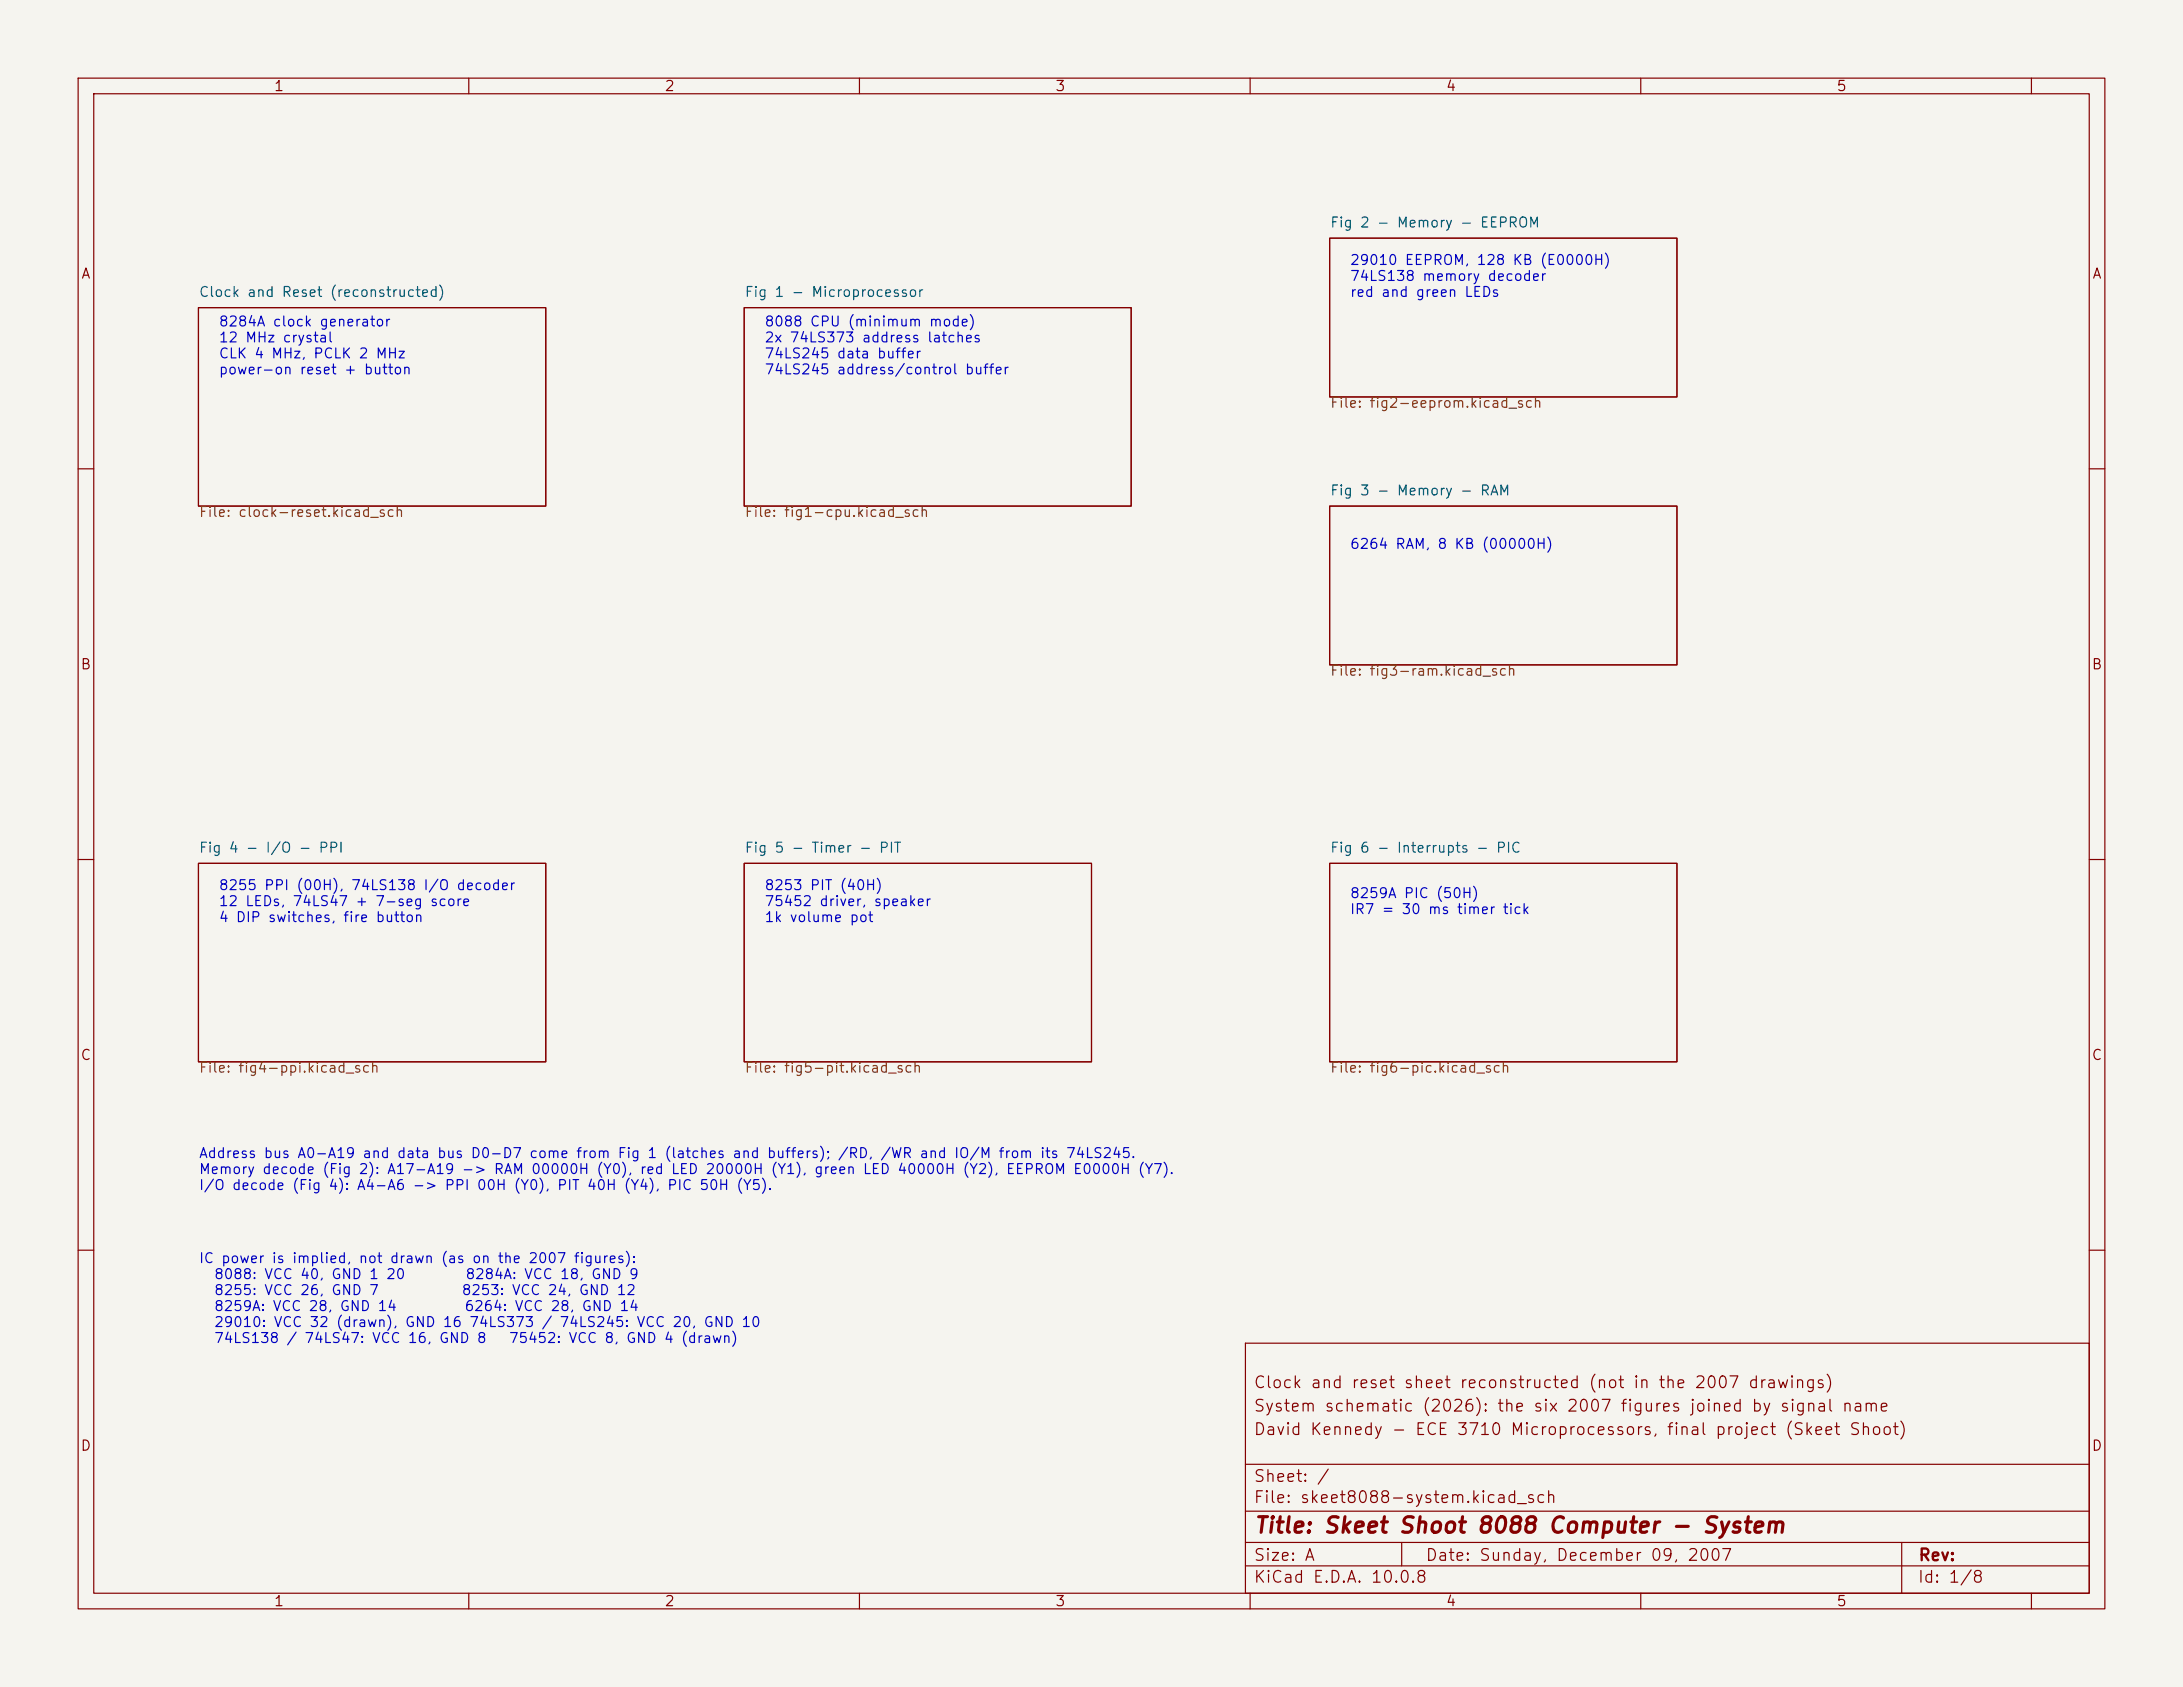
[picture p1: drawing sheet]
<svg xmlns="http://www.w3.org/2000/svg" width="279mm" height="216mm" viewBox="0 0 279 216" stroke-linecap="round" stroke-linejoin="round" font-family="sans-serif">
<defs><g id="words">
<text font-size="2" fill="#840000" x="160.4" y="196.7">Title: Skeet Shoot 8088 Computer - System</text>
<g font-size="1.5" fill="#840000">
<text x="160.4" y="178">Clock and reset sheet reconstructed (not in the 2007 drawings)</text>
<text x="160.4" y="184">David Kennedy - ECE 3710 Microprocessors, final project (Skeet Shoot)</text>
<text x="160.4" y="181">System schematic (2026): the six 2007 figures joined by signal name</text>
<text x="160.4" y="190">Sheet: /</text>
<text x="160.4" y="192.7">File: skeet8088-system.kicad_sch</text>
<text x="160.4" y="202.9">KiCad E.D.A. 10.0.8</text>
<text x="160.4" y="200.1">Size: A</text>
<text x="182.4" y="200.1">Date: Sunday, December 09, 2007</text>
<text x="245.4" y="202.9">Id: 1/8</text>
<text x="245.4" y="200.1">Rev:</text>
</g>
<g font-size="1.3" fill="#840000">
<text x="35" y="12">1</text>
<text x="85" y="12">2</text>
<text x="135" y="12">3</text>
<text x="185" y="12">4</text>
<text x="235" y="12">5</text>
<text x="10.3" y="36">A</text>
<text x="267.7" y="36">A</text>
<text x="10.2" y="86">B</text>
<text x="267.6" y="86">B</text>
<text x="10.2" y="136">C</text>
<text x="267.6" y="136">C</text>
<text x="10.2" y="186">D</text>
<text x="267.6" y="186">D</text>
<text x="35" y="205.9">1</text>
<text x="85" y="205.9">2</text>
<text x="135" y="205.9">3</text>
<text x="185" y="205.9">4</text>
<text x="235" y="205.9">5</text>
</g>
<g font-size="1.3" fill="#006464">
<text x="170.2" y="29.4">Fig 2 - Memory - EEPROM</text>
<text x="25.4" y="38.3">Clock and Reset (reconstructed)</text>
<text x="95.2" y="38.3">Fig 1 - Microprocessor</text>
<text x="170.2" y="63.7">Fig 3 - Memory - RAM</text>
<text x="25.4" y="109.4">Fig 4 - I/O - PPI</text>
<text x="95.2" y="109.4">Fig 5 - Timer - PIT</text>
<text x="170.2" y="109.4">Fig 6 - Interrupts - PIC</text>
</g>
<g font-size="1.3" fill="#0000c2">
<text x="172.7" y="34.2">29010 EEPROM, 128 KB (E0000H)</text>
<text x="172.7" y="36.3">74LS138 memory decoder</text>
<text x="172.7" y="38.3">red and green LEDs</text>
<text x="27.9" y="42.1">8284A clock generator</text>
<text x="27.9" y="44.1">12 MHz crystal</text>
<text x="27.9" y="46.2">CLK 4 MHz, PCLK 2 MHz</text>
<text x="97.8" y="42.1">8088 CPU (minimum mode)</text>
<text x="97.8" y="44.1">2x 74LS373 address latches</text>
<text x="97.8" y="46.2">74LS245 data buffer</text>
<text x="27.9" y="48.2">power-on reset + button</text>
<text x="97.8" y="48.2">74LS245 address/control buffer</text>
<text x="172.7" y="70.6">6264 RAM, 8 KB (00000H)</text>
<text x="27.9" y="114.2">8255 PPI (00H), 74LS138 I/O decoder</text>
<text x="27.9" y="116.3">12 LEDs, 74LS47 + 7-seg score</text>
<text x="27.9" y="118.3">4 DIP switches, fire button</text>
<text x="97.8" y="114.2">8253 PIT (40H)</text>
<text x="97.8" y="116.3">75452 driver, speaker</text>
<text x="97.8" y="118.3">1k volume pot</text>
<text x="172.7" y="115.3">8259A PIC (50H)</text>
<text x="172.7" y="117.3">IR7 = 30 ms timer tick</text>
<text x="25.4" y="148.5">Address bus A0-A19 and data bus D0-D7 come from Fig 1 (latches and buffers); /RD, /WR and IO/M from its 74LS245.</text>
<text x="25.4" y="150.6">Memory decode (Fig 2): A17-A19 -&gt; RAM 00000H (Y0), red LED 20000H (Y1), green LED 40000H (Y2), EEPROM E0000H (Y7).</text>
<text x="25.4" y="152.6">I/O decode (Fig 4): A4-A6 -&gt; PPI 00H (Y0), PIT 40H (Y4), PIC 50H (Y5).</text>
<text x="25.4" y="162">IC power is implied, not drawn (as on the 2007 figures):</text>
<text x="27.3" y="164">8088: VCC 40, GND 1 20</text>
<text x="27.3" y="166.1">8255: VCC 26, GND 7</text>
<text x="59" y="166.1">8253: VCC 24, GND 12</text>
<text x="59.5" y="164">8284A: VCC 18, GND 9</text>
<text x="27.3" y="168.1">8259A: VCC 28, GND 14</text>
<text x="27.3" y="170.2">29010: VCC 32 (drawn), GND 16 74LS373 / 74LS245: VCC 20, GND 10</text>
<text x="27.3" y="172.2">74LS138 / 74LS47: VCC 16, GND 8</text>
<text x="59.4" y="168.1">6264: VCC 28, GND 14</text>
<text x="65" y="172.2">75452: VCC 8, GND 4 (drawn)</text>
</g>
<g font-size="1.3" fill="#725600">
<text x="170.2" y="52.5">File: fig2-eeprom.kicad_sch</text>
<text x="25.4" y="66.5">File: clock-reset.kicad_sch</text>
<text x="95.2" y="66.5">File: fig1-cpu.kicad_sch</text>
<text x="170.2" y="86.8">File: fig3-ram.kicad_sch</text>
<text x="25.4" y="137.6">File: fig4-ppi.kicad_sch</text>
<text x="95.2" y="137.6">File: fig5-pit.kicad_sch</text>
<text x="170.2" y="137.6">File: fig6-pic.kicad_sch</text>
</g>
</g></defs>
<path d="M0 0h279.4v215.9h-279.4z" fill="#f5f4ef" stroke="#f5f4ef" stroke-width=".13"/>
<g fill="none" stroke="#840000" stroke-width=".15">
<path d="M10 10h259.4v195.9h-259.4zM12 12h255.4v191.9h-255.4zM60 10v2M110 10v2M160 10v2M210 10v2M260 10v2M25.4 39.4h44.4v25.4h-44.4zM95.2 39.4h49.6v25.4h-49.6zM170.2 30.5h44.4v20.3h-44.4zM10 60h2M170.2 64.8h44.4v20.3h-44.4z"/>
<path d="M267.4 60h2M10 110h2M25.4 110.5h44.4v25.4h-44.4zM95.2 110.5h44.5v25.4h-44.5zM170.2 110.5h44.4v25.4h-44.4zM267.4 110h2M10 160h2M159.4 171.9h108v32h-108zM267.4 160h2M159.4 197.4h108M159.4 193.4h108M159.4 187.4h108"/>
<path d="M179.4 197.4v3M243.4 197.4v6.5M60 203.9v2M110 203.9v2M159.4 200.4h108M160 203.9v2M210 203.9v2M260 203.9v2"/>
</g>
<use href="#words"/>
</svg>
